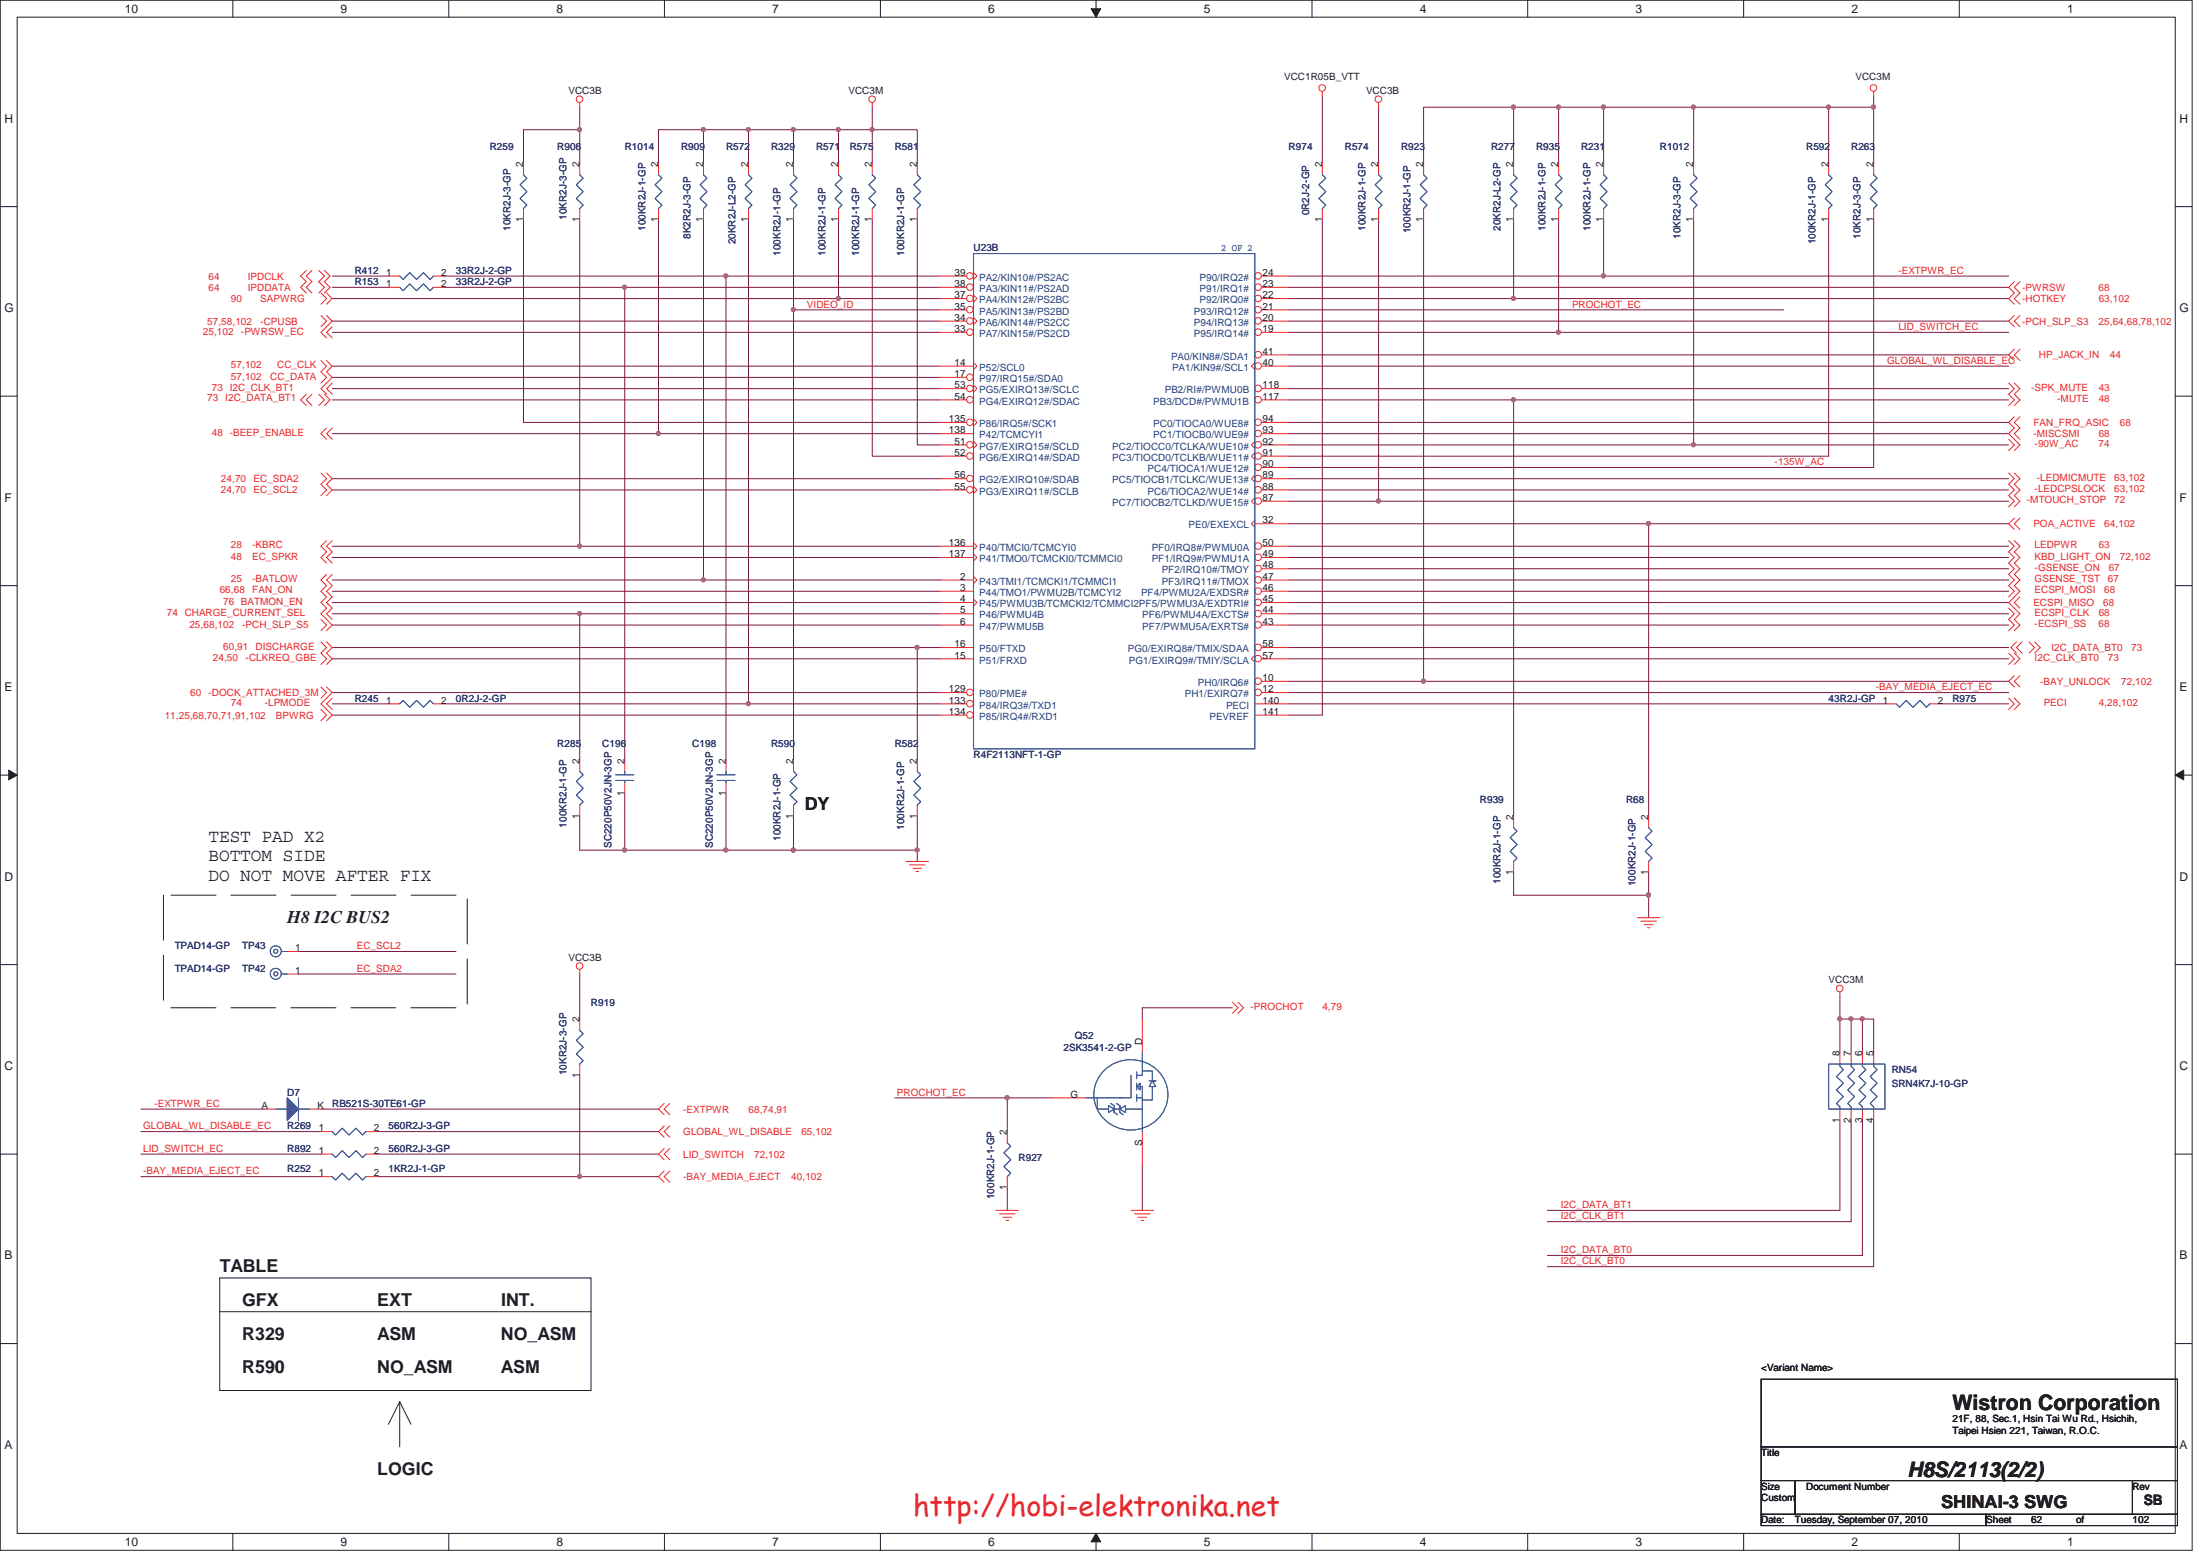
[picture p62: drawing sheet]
<svg xmlns="http://www.w3.org/2000/svg" width="297mm" height="210mm" viewBox="0 0 297 210" stroke-linecap="round" stroke-linejoin="round" font-family="sans-serif">
<defs><g id="words">
<text font-size="3.9" fill="#ed2024" x="123.7" y="205.2">http://hobi-elektronika.net</text>
<g font-size="2.9" fill="#231f20">
<text x="264.5" y="190.9">Wistron Corporation</text>
<text x="258.4" y="200">H8S/2113(2/2)</text>
</g>
<g font-size="2.4" fill="#231f20">
<text x="109" y="109.7">DY</text>
<text x="28.2" y="114">TEST PAD X2</text>
<text x="28.2" y="116.6">BOTTOM SIDE</text>
<text x="28.2" y="119.3">DO NOT MOVE AFTER FIX</text>
<text x="38.9" y="124.9">H8 I2C BUS2</text>
<text x="29.8" y="172.2">TABLE</text>
<text x="32.8" y="176.8">GFX</text>
<text x="51.1" y="176.8">EXT</text>
<text x="67.9" y="176.8">INT.</text>
<text x="32.8" y="181.4">R329</text>
<text x="32.8" y="185.9">R590</text>
<text x="51.1" y="181.4">ASM</text>
<text x="51.1" y="185.9">NO_ASM</text>
<text x="67.9" y="181.4">NO_ASM</text>
<text x="67.9" y="185.9">ASM</text>
<text x="51.1" y="199.6">LOGIC</text>
<text x="262.9" y="204.2">SHINAI-3 SWG</text>
</g>
<text font-size="1.9" fill="#231f20" x="290.4" y="203.8">SB</text>
<g font-size="1.6" fill="#231f20">
<text x="16.9" y="1.7">10</text>
<text x="46.1" y="1.7">9</text>
<text x="75.4" y="1.7">8</text>
<text x="104.6" y="1.7">7</text>
<text x="133.9" y="1.7">6</text>
<text x="163.1" y="1.7">5</text>
<text x="192.3" y="1.7">4</text>
<text x="221.5" y="1.7">3</text>
<text x="250.8" y="1.7">2</text>
<text x="280" y="1.7">1</text>
<text x=".6" y="16.6">H</text>
<text x="295.2" y="16.6">H</text>
<text x=".6" y="42.2">G</text>
<text x="295.2" y="42.2">G</text>
<text x=".6" y="67.9">F</text>
<text x="295.2" y="67.9">F</text>
<text x=".6" y="93.6">E</text>
<text x="295.2" y="93.6">E</text>
<text x=".6" y="119.2">D</text>
<text x="295.2" y="119.2">D</text>
<text x=".6" y="144.9">C</text>
<text x="295.2" y="144.9">C</text>
<text x=".6" y="170.5">B</text>
<text x="295.2" y="170.5">B</text>
<text x=".6" y="196.2">A</text>
<text x="295.2" y="196.2">A</text>
<text x="16.9" y="209.3">10</text>
<text x="46.1" y="209.3">9</text>
<text x="75.4" y="209.3">8</text>
<text x="104.6" y="209.3">7</text>
<text x="133.9" y="209.3">6</text>
<text x="163.1" y="209.3">5</text>
<text x="192.3" y="209.3">4</text>
<text x="221.5" y="209.3">3</text>
<text x="250.8" y="209.3">2</text>
<text x="280" y="209.3">1</text>
</g>
<g font-size="1.4" fill="#231f20">
<text x="173.9" y="10.9">VCC1R05B_VTT</text>
<text x="251.3" y="10.9">VCC3M</text>
<text x="77" y="12.7">VCC3B</text>
<text x="114.9" y="12.7">VCC3M</text>
<text x="185" y="12.7">VCC3B</text>
<text x="70.9" y="22.6" transform="rotate(-90 70.9 22.6)">2</text>
<text x="78.5" y="22.6" transform="rotate(-90 78.5 22.6)">2</text>
<text x="89.2" y="22.6" transform="rotate(-90 89.2 22.6)">2</text>
<text x="95.2" y="22.6" transform="rotate(-90 95.2 22.6)">2</text>
<text x="101.3" y="22.6" transform="rotate(-90 101.3 22.6)">2</text>
<text x="107.4" y="22.6" transform="rotate(-90 107.4 22.6)">2</text>
<text x="113.5" y="22.6" transform="rotate(-90 113.5 22.6)">2</text>
<text x="118.1" y="22.6" transform="rotate(-90 118.1 22.6)">2</text>
<text x="124.2" y="22.6" transform="rotate(-90 124.2 22.6)">2</text>
<text x="179.1" y="22.6" transform="rotate(-90 179.1 22.6)">2</text>
<text x="186.7" y="22.6" transform="rotate(-90 186.7 22.6)">2</text>
<text x="192.8" y="22.6" transform="rotate(-90 192.8 22.6)">2</text>
<text x="205" y="22.6" transform="rotate(-90 205 22.6)">2</text>
<text x="211.1" y="22.6" transform="rotate(-90 211.1 22.6)">2</text>
<text x="217.2" y="22.6" transform="rotate(-90 217.2 22.6)">2</text>
<text x="229.4" y="22.6" transform="rotate(-90 229.4 22.6)">2</text>
<text x="247.6" y="22.6" transform="rotate(-90 247.6 22.6)">2</text>
<text x="253.7" y="22.6" transform="rotate(-90 253.7 22.6)">2</text>
<text x="70.9" y="30.1" transform="rotate(-90 70.9 30.1)">1</text>
<text x="78.5" y="30.1" transform="rotate(-90 78.5 30.1)">1</text>
<text x="89.2" y="30.1" transform="rotate(-90 89.2 30.1)">1</text>
<text x="95.2" y="30.1" transform="rotate(-90 95.2 30.1)">1</text>
<text x="101.3" y="30.1" transform="rotate(-90 101.3 30.1)">1</text>
<text x="107.4" y="30.1" transform="rotate(-90 107.4 30.1)">1</text>
<text x="113.5" y="30.1" transform="rotate(-90 113.5 30.1)">1</text>
<text x="118.1" y="30.1" transform="rotate(-90 118.1 30.1)">1</text>
<text x="124.2" y="30.1" transform="rotate(-90 124.2 30.1)">1</text>
<text x="179.1" y="30.1" transform="rotate(-90 179.1 30.1)">1</text>
<text x="186.7" y="30.1" transform="rotate(-90 186.7 30.1)">1</text>
<text x="192.8" y="30.1" transform="rotate(-90 192.8 30.1)">1</text>
<text x="205" y="30.1" transform="rotate(-90 205 30.1)">1</text>
<text x="211.1" y="30.1" transform="rotate(-90 211.1 30.1)">1</text>
<text x="217.2" y="30.1" transform="rotate(-90 217.2 30.1)">1</text>
<text x="229.4" y="30.1" transform="rotate(-90 229.4 30.1)">1</text>
<text x="247.6" y="30.1" transform="rotate(-90 247.6 30.1)">1</text>
<text x="253.7" y="30.1" transform="rotate(-90 253.7 30.1)">1</text>
<text x="52.3" y="37.3">1</text>
<text x="52.3" y="38.9">1</text>
<text x="59.8" y="37.3">2</text>
<text x="59.8" y="38.9">2</text>
<text x="129.3" y="37.3">39</text>
<text x="129.3" y="38.9">38</text>
<text x="129.3" y="40.4">37</text>
<text x="129.3" y="41.9">35</text>
<text x="171" y="37.3">24</text>
<text x="171" y="38.9">23</text>
<text x="171" y="40.4">22</text>
<text x="171" y="41.9">21</text>
<text x="129.3" y="43.4">34</text>
<text x="129.3" y="45">33</text>
<text x="171" y="43.4">20</text>
<text x="171" y="45">19</text>
<text x="129.3" y="49.5">14</text>
<text x="129.3" y="51.1">17</text>
<text x="129.3" y="52.6">53</text>
<text x="171" y="52.6">118</text>
<text x="171" y="49.5">40</text>
<text x="171" y="48">41</text>
<text x="128.5" y="57.1">135</text>
<text x="128.5" y="58.7">138</text>
<text x="129.3" y="54.1">54</text>
<text x="171" y="54.1">117</text>
<text x="171" y="57.1">94</text>
<text x="171" y="58.7">93</text>
<text x="129.3" y="60.2">51</text>
<text x="129.3" y="61.7">52</text>
<text x="129.3" y="64.8">56</text>
<text x="171" y="63.2">90</text>
<text x="171" y="60.2">92</text>
<text x="171" y="61.7">91</text>
<text x="171" y="64.8">89</text>
<text x="129.3" y="66.3">55</text>
<text x="171" y="66.3">88</text>
<text x="171" y="67.8">87</text>
<text x="171" y="70.9">32</text>
<text x="128.5" y="73.9">136</text>
<text x="128.5" y="75.4">137</text>
<text x="171" y="77">48</text>
<text x="171" y="73.9">50</text>
<text x="171" y="75.4">49</text>
<text x="130" y="78.5">2</text>
<text x="130" y="80">3</text>
<text x="130" y="81.5">4</text>
<text x="130" y="83.1">5</text>
<text x="171" y="78.5">47</text>
<text x="171" y="81.5">45</text>
<text x="171" y="83.1">44</text>
<text x="171" y="80">46</text>
<text x="129.3" y="87.6">16</text>
<text x="129.3" y="89.2">15</text>
<text x="130" y="84.6">6</text>
<text x="171" y="89.2">57</text>
<text x="171" y="84.6">43</text>
<text x="171" y="87.6">58</text>
<text x="52.3" y="95.2">1</text>
<text x="59.8" y="95.2">2</text>
<text x="128.5" y="93.7">129</text>
<text x="128.5" y="95.2">133</text>
<text x="171" y="93.7">12</text>
<text x="171" y="95.2">140</text>
<text x="171" y="92.2">10</text>
<text x="255" y="95.2">1</text>
<text x="262.5" y="95.2">2</text>
<text x="128.5" y="96.8">134</text>
<text x="171" y="96.8">141</text>
<text x="78.5" y="103.4" transform="rotate(-90 78.5 103.4)">2</text>
<text x="84.6" y="107.8" transform="rotate(-90 84.6 107.8)">1</text>
<text x="84.6" y="103.4" transform="rotate(-90 84.6 103.4)">2</text>
<text x="98.3" y="107.8" transform="rotate(-90 98.3 107.8)">1</text>
<text x="98.3" y="103.4" transform="rotate(-90 98.3 103.4)">2</text>
<text x="107.4" y="103.4" transform="rotate(-90 107.4 103.4)">2</text>
<text x="124.2" y="103.4" transform="rotate(-90 124.2 103.4)">2</text>
<text x="78.5" y="110.8" transform="rotate(-90 78.5 110.8)">1</text>
<text x="107.4" y="110.8" transform="rotate(-90 107.4 110.8)">1</text>
<text x="124.2" y="110.8" transform="rotate(-90 124.2 110.8)">1</text>
<text x="205" y="111" transform="rotate(-90 205 111)">2</text>
<text x="223.3" y="111" transform="rotate(-90 223.3 111)">2</text>
<text x="205" y="118.4" transform="rotate(-90 205 118.4)">1</text>
<text x="223.3" y="118.4" transform="rotate(-90 223.3 118.4)">1</text>
<text x="40" y="131.8">1</text>
<text x="40" y="128.8">1</text>
<text x="77" y="130">VCC3B</text>
<text x="247.7" y="133.1">VCC3M</text>
<text x="78.5" y="138.4" transform="rotate(-90 78.5 138.4)">2</text>
<text x="154.7" y="141.5" transform="rotate(-90 154.7 141.5)">D</text>
<text x="249.2" y="143" transform="rotate(-90 249.2 143)">8</text>
<text x="250.7" y="143" transform="rotate(-90 250.7 143)">7</text>
<text x="252.2" y="143" transform="rotate(-90 252.2 143)">6</text>
<text x="253.7" y="143" transform="rotate(-90 253.7 143)">5</text>
<text x="78.5" y="145.9" transform="rotate(-90 78.5 145.9)">1</text>
<text x="145" y="148.6">G</text>
<text x="35.4" y="150.1">A</text>
<text x="43" y="150.1">K</text>
<text x="43.2" y="153.2">1</text>
<text x="50.6" y="153.2">2</text>
<text x="136.4" y="153.7" transform="rotate(-90 136.4 153.7)">2</text>
<text x="154.7" y="155.1" transform="rotate(-90 154.7 155.1)">S</text>
<text x="249.2" y="152" transform="rotate(-90 249.2 152)">1</text>
<text x="250.7" y="152" transform="rotate(-90 250.7 152)">2</text>
<text x="252.2" y="152" transform="rotate(-90 252.2 152)">3</text>
<text x="253.7" y="152" transform="rotate(-90 253.7 152)">4</text>
<text x="43.2" y="159.3">1</text>
<text x="43.2" y="156.2">1</text>
<text x="50.6" y="159.3">2</text>
<text x="50.6" y="156.2">2</text>
<text x="136.4" y="161.1" transform="rotate(-90 136.4 161.1)">1</text>
<text x="238.5" y="185.7">&lt;Variant Name&gt;</text>
<text x="238.5" y="197.1">Title</text>
<text x="264.5" y="192.5">21F, 88, Sec.1, Hsin Tai Wu Rd., Hsichih,</text>
<text x="264.5" y="194.1">Taipei Hsien 221, Taiwan, R.O.C.</text>
<text x="238.5" y="201.7">Size</text>
<text x="238.5" y="203.2">Custom</text>
<text x="244.6" y="201.7">Document Number</text>
<text x="288.8" y="201.7">Rev</text>
<text x="238.5" y="206.2">Date:</text>
<text x="243.1" y="206.2">Tuesday, September 07, 2010</text>
<text x="269" y="206.2">Sheet</text>
<text x="275.1" y="206.2">62</text>
<text x="281.2" y="206.2">of</text>
<text x="288.8" y="206.2">102</text>
</g>
<g font-size="1.4" fill="#2d2d72">
<text x="66.3" y="20.3">R259</text>
<text x="75.5" y="20.3">R906</text>
<text x="84.6" y="20.3">R1014</text>
<text x="92.2" y="20.3">R909</text>
<text x="98.3" y="20.3">R572</text>
<text x="104.4" y="20.3">R329</text>
<text x="110.5" y="20.3">R571</text>
<text x="115.1" y="20.3">R575</text>
<text x="121.2" y="20.3">R581</text>
<text x="174.5" y="20.3">R974</text>
<text x="182.2" y="20.3">R574</text>
<text x="189.8" y="20.3">R923</text>
<text x="202" y="20.3">R277</text>
<text x="208.1" y="20.3">R935</text>
<text x="214.2" y="20.3">R231</text>
<text x="224.8" y="20.3">R1012</text>
<text x="244.6" y="20.3">R592</text>
<text x="250.7" y="20.3">R263</text>
<text x="76.7" y="29.8" transform="rotate(-90 76.7 29.8)">10KR2J-3-GP</text>
<text x="177.3" y="29.2" transform="rotate(-90 177.3 29.2)">0R2J-2-GP</text>
<text x="69.1" y="31.3" transform="rotate(-90 69.1 31.3)">10KR2J-3-GP</text>
<text x="87.4" y="31.3" transform="rotate(-90 87.4 31.3)">100KR2J-1-GP</text>
<text x="93.5" y="32.3" transform="rotate(-90 93.5 32.3)">8K2R2J-3-GP</text>
<text x="99.6" y="33.1" transform="rotate(-90 99.6 33.1)">20KR2J-L2-GP</text>
<text x="105.7" y="34.6" transform="rotate(-90 105.7 34.6)">100KR2J-1-GP</text>
<text x="111.8" y="34.6" transform="rotate(-90 111.8 34.6)">100KR2J-1-GP</text>
<text x="116.4" y="34.6" transform="rotate(-90 116.4 34.6)">100KR2J-1-GP</text>
<text x="122.5" y="34.6" transform="rotate(-90 122.5 34.6)">100KR2J-1-GP</text>
<text x="131.9" y="34">U23B</text>
<text x="185" y="31.3" transform="rotate(-90 185 31.3)">100KR2J-1-GP</text>
<text x="191" y="31.6" transform="rotate(-90 191 31.6)">100KR2J-1-GP</text>
<text x="203.2" y="31.3" transform="rotate(-90 203.2 31.3)">20KR2J-L2-GP</text>
<text x="209.3" y="31.3" transform="rotate(-90 209.3 31.3)">100KR2J-1-GP</text>
<text x="215.4" y="31.3" transform="rotate(-90 215.4 31.3)">100KR2J-1-GP</text>
<text x="227.6" y="32.3" transform="rotate(-90 227.6 32.3)">10KR2J-3-GP</text>
<text x="245.9" y="33.1" transform="rotate(-90 245.9 33.1)">100KR2J-1-GP</text>
<text x="252" y="32.3" transform="rotate(-90 252 32.3)">10KR2J-3-GP</text>
<text x="48" y="37.1">R412</text>
<text x="48" y="38.6">R153</text>
<text x="61.8" y="37.1">33R2J-2-GP</text>
<text x="61.8" y="38.6">33R2J-2-GP</text>
<text x="48" y="95">R245</text>
<text x="61.8" y="95">0R2J-2-GP</text>
<text x="247.7" y="95">43R2J-GP</text>
<text x="264.5" y="95">R975</text>
<text x="75.5" y="101.1">R285</text>
<text x="81.6" y="101.1">C196</text>
<text x="93.8" y="101.1">C198</text>
<text x="104.4" y="101.1">R590</text>
<text x="121.2" y="101.1">R582</text>
<text x="131.9" y="102.6">R4F2113NFT-1-GP</text>
<text x="76.7" y="112.1" transform="rotate(-90 76.7 112.1)">100KR2J-1-GP</text>
<text x="105.7" y="113.9" transform="rotate(-90 105.7 113.9)">100KR2J-1-GP</text>
<text x="122.5" y="112.3" transform="rotate(-90 122.5 112.3)">100KR2J-1-GP</text>
<text x="200.4" y="108.7">R939</text>
<text x="220.3" y="108.7">R68</text>
<text x="82.8" y="114.8" transform="rotate(-90 82.8 114.8)">SC220P50V2JN-3GP</text>
<text x="96.6" y="114.8" transform="rotate(-90 96.6 114.8)">SC220P50V2JN-3GP</text>
<text x="203.2" y="119.7" transform="rotate(-90 203.2 119.7)">100KR2J-1-GP</text>
<text x="221.5" y="120" transform="rotate(-90 221.5 120)">100KR2J-1-GP</text>
<text x="23.7" y="131.6">TPAD14-GP</text>
<text x="23.7" y="128.5">TPAD14-GP</text>
<text x="32.8" y="131.6">TP42</text>
<text x="32.8" y="128.5">TP43</text>
<text x="80" y="136.1">R919</text>
<text x="144.1" y="142.2">2SK3541-2-GP</text>
<text x="145.6" y="140.7">Q52</text>
<text x="38.9" y="148.3">D7</text>
<text x="45" y="149.9">RB521S-30TE61-GP</text>
<text x="76.7" y="145.6" transform="rotate(-90 76.7 145.6)">10KR2J-3-GP</text>
<text x="256.2" y="145.3">RN54</text>
<text x="256.2" y="147.1">SRN4K7J-10-GP</text>
<text x="38.9" y="156">R892</text>
<text x="38.9" y="152.9">R269</text>
<text x="52.6" y="156">560R2J-3-GP</text>
<text x="52.6" y="152.9">560R2J-3-GP</text>
<text x="38.9" y="158.7">R252</text>
<text x="52.6" y="158.7">1KR2J-1-GP</text>
<text x="138" y="157.2">R927</text>
<text x="134.7" y="162.3" transform="rotate(-90 134.7 162.3)">100KR2J-1-GP</text>
</g>
<text font-size="1.4" fill="#3a53a4" x="165.4" y="33.9">2 OF 2</text>
<g font-size="1.4" fill="#ec2426">
<text x="28.2" y="39.4">64</text>
<text x="28.2" y="37.8">64</text>
<text x="31.3" y="40.9">90</text>
<text x="33.6" y="39.4">IPDDATA</text>
<text x="33.6" y="37.8">IPDCLK</text>
<text x="35.3" y="40.9">SAPWRG</text>
<text x="109.3" y="41.7">VIDEO_ID</text>
<text x="212.9" y="41.7">PROCHOT_EC</text>
<text x="257.1" y="37.1">-EXTPWR_EC</text>
<text x="273.9" y="40.9">-HOTKEY</text>
<text x="273.9" y="39.4">-PWRSW</text>
<text x="284.3" y="39.4">68</text>
<text x="284.3" y="40.9">63,102</text>
<text x="27.5" y="45.3">25,102</text>
<text x="28.1" y="43.9">57,58,102</text>
<text x="32.6" y="45.3">-PWRSW_EC</text>
<text x="35.3" y="43.9">-CPUSB</text>
<text x="257.1" y="44.7">LID_SWITCH_EC</text>
<text x="273.9" y="43.9">-PCH_SLP_S3</text>
<text x="284.3" y="43.9">25,64,68,78,102</text>
<text x="28.7" y="52.9">73 I2C_CLK_BT1</text>
<text x="31.3" y="49.9">57,102</text>
<text x="31.3" y="51.4">57,102</text>
<text x="36.6" y="51.4">CC_DATA</text>
<text x="37.5" y="49.9">CC_CLK</text>
<text x="255.6" y="49.3">GLOBAL_WL_DISABLE_EC</text>
<text x="275.1" y="52.9">-SPK_MUTE</text>
<text x="276.2" y="48.5">HP_JACK_IN</text>
<text x="284.3" y="52.9">43</text>
<text x="285.8" y="48.5">44</text>
<text x="28.1" y="54.3">73 I2C_DATA_BT1</text>
<text x="28.7" y="59">48 -BEEP_ENABLE</text>
<text x="275.4" y="57.7">FAN_FRQ_ASIC</text>
<text x="275.4" y="59.2">-MISCSMI</text>
<text x="278.6" y="54.4">-MUTE</text>
<text x="284.3" y="59.2">68</text>
<text x="284.3" y="54.4">48</text>
<text x="287.1" y="57.7">68</text>
<text x="29.9" y="65.3">24,70</text>
<text x="34.3" y="65.3">EC_SDA2</text>
<text x="240.4" y="63">-135W_AC</text>
<text x="275.6" y="60.5">-90W_AC</text>
<text x="275.9" y="65.1">-LEDMICMUTE</text>
<text x="284.3" y="60.5">74</text>
<text x="286.4" y="65.1">63,102</text>
<text x="29.9" y="66.8">24,70</text>
<text x="34.3" y="66.8">EC_SCL2</text>
<text x="274.5" y="68.2">-MTOUCH_STOP</text>
<text x="275.4" y="71.4">POA_ACTIVE</text>
<text x="275.6" y="66.6">-LEDCPSLOCK</text>
<text x="285" y="71.4">64,102</text>
<text x="286.4" y="66.6">63,102</text>
<text x="286.4" y="68.2">72</text>
<text x="31.3" y="74.2">28</text>
<text x="31.3" y="75.8">48</text>
<text x="34.2" y="74.2">-KBRC</text>
<text x="34.2" y="75.8">EC_SPKR</text>
<text x="275.6" y="77.3">-GSENSE_ON</text>
<text x="275.6" y="75.8">KBD_LIGHT_ON</text>
<text x="275.6" y="74.2">LEDPWR</text>
<text x="284.3" y="74.2">63</text>
<text x="285.6" y="77.3">67</text>
<text x="287.1" y="75.8">72,102</text>
<text x="22.6" y="83.4">74 CHARGE_CURRENT_SEL</text>
<text x="29.8" y="80.3">66,68</text>
<text x="30.2" y="81.9">76 BATMON_EN</text>
<text x="31.3" y="78.8">25</text>
<text x="34.2" y="78.8">-BATLOW</text>
<text x="34.2" y="80.3">FAN_ON</text>
<text x="275.4" y="82">ECSPI_MISO</text>
<text x="275.6" y="83.4">ECSPI_CLK</text>
<text x="275.6" y="80.3">ECSPI_MOSI</text>
<text x="275.6" y="78.8">GSENSE_TST</text>
<text x="284.3" y="83.4">68</text>
<text x="284.9" y="82">68</text>
<text x="285" y="80.3">68</text>
<text x="285.5" y="78.8">67</text>
<text x="25.7" y="85.1">25,68,102</text>
<text x="28.8" y="89.5">24,50</text>
<text x="30.2" y="88">60,91</text>
<text x="32.8" y="85.1">-PCH_SLP_S5</text>
<text x="33.3" y="89.5">-CLKREQ_GBE</text>
<text x="34.6" y="88">DISCHARGE</text>
<text x="275.6" y="89.5">I2C_CLK_BT0</text>
<text x="275.6" y="84.9">-ECSPI_SS</text>
<text x="277.9" y="88.1">I2C_DATA_BT0</text>
<text x="284.3" y="84.9">68</text>
<text x="285.5" y="89.5">73</text>
<text x="288.7" y="88.1">73</text>
<text x="25.8" y="94.2">60 -DOCK_ATTACHED_3M</text>
<text x="31.3" y="95.6">74</text>
<text x="35.9" y="95.6">-LPMODE</text>
<text x="254.1" y="93.5">-BAY_MEDIA_EJECT_EC</text>
<text x="276.3" y="92.7">-BAY_UNLOCK</text>
<text x="276.8" y="95.6">PECI</text>
<text x="284.3" y="95.6">4,28,102</text>
<text x="287.3" y="92.7">72,102</text>
<text x="22.3" y="97.3">11,25,68,70,71,91,102</text>
<text x="37.4" y="97.3">BPWRG</text>
<text x="48.3" y="131.6">EC_SDA2</text>
<text x="48.3" y="128.5">EC_SCL2</text>
<text x="169.4" y="136.7">-PROCHOT</text>
<text x="179.1" y="136.7">4,79</text>
<text x="20.9" y="149.9">-EXTPWR_EC</text>
<text x="121.5" y="148.3">PROCHOT_EC</text>
<text x="19.4" y="156">LID_SWITCH_EC</text>
<text x="19.4" y="152.9">GLOBAL_WL_DISABLE_EC</text>
<text x="92.5" y="150.6">-EXTPWR</text>
<text x="92.5" y="153.7">GLOBAL_WL_DISABLE</text>
<text x="101.4" y="150.6">68,74,91</text>
<text x="108.5" y="153.7">65,102</text>
<text x="19.4" y="159">-BAY_MEDIA_EJECT_EC</text>
<text x="92.5" y="156.7">LID_SWITCH</text>
<text x="92.5" y="159.8">-BAY_MEDIA_EJECT</text>
<text x="102.2" y="156.7">72,102</text>
<text x="107.2" y="159.8">40,102</text>
<text x="211.4" y="163.6">I2C_DATA_BT1</text>
<text x="211.4" y="165.1">I2C_CLK_BT1</text>
<text x="211.4" y="171.2">I2C_CLK_BT0</text>
<text x="211.4" y="169.7">I2C_DATA_BT0</text>
</g>
<g font-size="1.4" fill="#1d437e">
<text x="132.6" y="38">PA2/KIN10#/PS2AC</text>
<text x="132.6" y="39.5">PA3/KIN11#/PS2AD</text>
<text x="132.6" y="41.1">PA4/KIN12#/PS2BC</text>
<text x="162.5" y="38">P90/IRQ2#</text>
<text x="162.5" y="39.5">P91/IRQ1#</text>
<text x="162.5" y="41.1">P92/IRQ0#</text>
<text x="132.6" y="42.6">PA5/KIN13#/PS2BD</text>
<text x="132.6" y="44.1">PA6/KIN14#/PS2CC</text>
<text x="132.6" y="45.6">PA7/KIN15#/PS2CD</text>
<text x="161.7" y="42.6">P93/IRQ12#</text>
<text x="161.7" y="44.1">P94/IRQ13#</text>
<text x="161.7" y="45.6">P95/IRQ14#</text>
<text x="132.6" y="50.2">P52/SCL0</text>
<text x="132.6" y="51.7">P97/IRQ15#/SDA0</text>
<text x="132.6" y="53.3">PG5/EXIRQ13#/SCLC</text>
<text x="157.8" y="53.3">PB2/RI#/PWMU0B</text>
<text x="158.6" y="48.7">PA0/KIN8#/SDA1</text>
<text x="158.7" y="50.2">PA1/KIN9#/SCL1</text>
<text x="132.6" y="54.8">PG4/EXIRQ12#/SDAC</text>
<text x="132.6" y="57.8">P86/IRQ5#/SCK1</text>
<text x="132.6" y="59.3">P42/TCMCYI1</text>
<text x="156.2" y="54.8">PB3/DCD#/PWMU1B</text>
<text x="156.2" y="57.8">PC0/TIOCA0/WUE8#</text>
<text x="156.2" y="59.3">PC1/TIOCB0/WUE9#</text>
<text x="132.6" y="60.9">PG7/EXIRQ15#/SCLD</text>
<text x="132.6" y="62.4">PG6/EXIRQ14#/SDAD</text>
<text x="132.6" y="65.4">PG2/EXIRQ10#/SDAB</text>
<text x="150.7" y="60.9">PC2/TIOCC0/TCLKA/WUE10#</text>
<text x="150.7" y="62.4">PC3/TIOCD0/TCLKB/WUE11#</text>
<text x="150.7" y="65.4">PC5/TIOCB1/TCLKC/WUE13#</text>
<text x="155.4" y="63.9">PC4/TIOCA1/WUE12#</text>
<text x="132.6" y="67">PG3/EXIRQ11#/SCLB</text>
<text x="150.7" y="68.5">PC7/TIOCB2/TCLKD/WUE15#</text>
<text x="155.4" y="67">PC6/TIOCA2/WUE14#</text>
<text x="161" y="71.5">PE0/EXEXCL</text>
<text x="132.6" y="74.6">P40/TMCI0/TCMCYI0</text>
<text x="132.6" y="76.1">P41/TMO0/TCMCKI0/TCMMCI0</text>
<text x="156" y="74.6">PF0/IRQ8#/PWMU0A</text>
<text x="156" y="76.1">PF1/IRQ9#/PWMU1A</text>
<text x="157.3" y="77.6">PF2/IRQ10#/TMOY</text>
<text x="132.6" y="79.2">P43/TMI1/TCMCKI1/TCMMCI1</text>
<text x="132.6" y="80.7">P44/TMO1/PWMU2B/TCMCYI2</text>
<text x="132.6" y="82.2">P45/PWMU3B/TCMCKI2/TCMMCI2PF5/PWMU3A/EXDTRI#</text>
<text x="132.6" y="83.7">P46/PWMU4B</text>
<text x="154.6" y="80.7">PF4/PWMU2A/EXDSR#</text>
<text x="154.7" y="83.7">PF6/PWMU4A/EXCTS#</text>
<text x="157.3" y="79.2">PF3/IRQ11#/TMOX</text>
<text x="132.6" y="85.3">P47/PWMU5B</text>
<text x="132.6" y="88.3">P50/FTXD</text>
<text x="132.6" y="89.8">P51/FRXD</text>
<text x="152.8" y="88.3">PG0/EXIRQ8#/TMIX/SDAA</text>
<text x="152.9" y="89.8">PG1/EXIRQ9#/TMIY/SCLA</text>
<text x="154.7" y="85.3">PF7/PWMU5A/EXRTS#</text>
<text x="132.6" y="94.4">P80/PME#</text>
<text x="132.6" y="95.9">P84/IRQ3#/TXD1</text>
<text x="160.5" y="94.4">PH1/EXIRQ7#</text>
<text x="162.3" y="92.9">PH0/IRQ6#</text>
<text x="166.1" y="95.9">PECI</text>
<text x="132.6" y="97.4">P85/IRQ4#/RXD1</text>
<text x="163.8" y="97.4">PEVREF</text>
</g>
</g></defs>
<path d="M0 0h296.9v209.9h-296.9zM2.3 2.3h292.3v205.3h-292.3z" fill="none" stroke="#231f20" stroke-width=".14"/>
<g fill="#fff">
<path d="M16.9 .3h1.8v1.8h-1.8z"/>
<path d="M16.9 207.9h1.8v1.8h-1.8z"/>
</g>
<path d="M31.5 0v2.3M31.5 207.6v2.3" fill="none" stroke="#231f20" stroke-width=".14"/>
<g fill="#fff">
<path d="M46.1 .3h.9v1.8h-.9z"/>
<path d="M46.1 207.9h.9v1.8h-.9z"/>
</g>
<path d="M60.8 0v2.3M60.8 207.6v2.3" fill="none" stroke="#231f20" stroke-width=".14"/>
<g fill="#fff">
<path d="M75.4 .3h.9v1.8h-.9z"/>
<path d="M75.4 207.9h.9v1.8h-.9z"/>
</g>
<path d="M90 0v2.3M90 207.6v2.3" fill="none" stroke="#231f20" stroke-width=".14"/>
<g fill="#fff">
<path d="M104.6 .3h.9v1.8h-.9z"/>
<path d="M104.6 207.9h.9v1.8h-.9z"/>
</g>
<path d="M119.2 0v2.3M119.2 207.6v2.3" fill="none" stroke="#231f20" stroke-width=".14"/>
<g fill="#fff">
<path d="M133.9 .3h.8v1.8h-.8z"/>
<path d="M133.9 207.9h.8v1.8h-.8z"/>
</g>
<path d="M148.5 0v2.3M148.5 207.6v2.3" fill="none" stroke="#231f20" stroke-width=".14"/>
<path d="M147.8 1.2h1.3l-.6 1.1z" fill="#231f20"/>
<path d="M147.8 1.2h1.3l-.6 1.1z" fill="none" stroke="#231f20" stroke-width=".14"/>
<path d="M148.5 207.6l.6 1.1h-1.3z" fill="#231f20"/>
<path d="M148.5 207.6l.6 1.1h-1.3z" fill="none" stroke="#231f20" stroke-width=".14"/>
<g fill="#fff">
<path d="M163.1 .3h.9v1.8h-.9z"/>
<path d="M163.1 207.9h.9v1.8h-.9z"/>
</g>
<path d="M177.7 0v2.3M177.7 207.6v2.3" fill="none" stroke="#231f20" stroke-width=".14"/>
<g fill="#fff">
<path d="M192.3 .3h.9v1.8h-.9z"/>
<path d="M192.3 207.9h.9v1.8h-.9z"/>
</g>
<path d="M206.9 0v2.3M206.9 207.6v2.3" fill="none" stroke="#231f20" stroke-width=".14"/>
<g fill="#fff">
<path d="M221.5 .3h.9v1.8h-.9z"/>
<path d="M221.5 207.9h.9v1.8h-.9z"/>
</g>
<path d="M236.2 0v2.3M236.2 207.6v2.3" fill="none" stroke="#231f20" stroke-width=".14"/>
<g fill="#fff">
<path d="M250.8 .3h.9v1.8h-.9z"/>
<path d="M250.8 207.9h.9v1.8h-.9z"/>
</g>
<path d="M265.4 0v2.3M265.4 207.6v2.3" fill="none" stroke="#231f20" stroke-width=".14"/>
<g fill="#fff">
<path d="M280 .3h.9v1.8h-.9z"/>
<path d="M280 207.9h.9v1.8h-.9z"/>
<path d="M.6 15.2h1.2v1.8h-1.2z"/>
<path d="M295.2 15.2h1.2v1.8h-1.2z"/>
<path d="M.6 40.8h1.3v1.8h-1.3z"/>
<path d="M295.2 40.8h1.3v1.8h-1.3z"/>
</g>
<path d="M0 28h2.3M294.6 28h2.3" fill="none" stroke="#231f20" stroke-width=".14"/>
<g fill="#fff">
<path d="M.6 66.5h1v1.8h-1z"/>
<path d="M295.2 66.5h1v1.8h-1z"/>
</g>
<path d="M0 53.6h2.3M294.6 53.6h2.3" fill="none" stroke="#231f20" stroke-width=".14"/>
<g fill="#fff">
<path d="M.6 92.1h1.1v1.8h-1.1z"/>
<path d="M295.2 92.1h1.1v1.8h-1.1z"/>
</g>
<path d="M0 79.3h2.3M294.6 79.3h2.3" fill="none" stroke="#231f20" stroke-width=".14"/>
<g fill="#fff">
<path d="M.6 117.8h1.2v1.8h-1.2z"/>
<path d="M295.2 117.8h1.2v1.8h-1.2z"/>
</g>
<path d="M0 104.9h2.3M294.6 104.9h2.3" fill="none" stroke="#231f20" stroke-width=".14"/>
<path d="M1.2 104.3l1.1 .6-1.1 .7z" fill="#231f20"/>
<path d="M1.2 104.3l1.1 .6-1.1 .7z" fill="none" stroke="#231f20" stroke-width=".14"/>
<path d="M294.6 104.9l1.2-.6v1.3z" fill="#231f20"/>
<path d="M294.6 104.9l1.2-.6v1.3z" fill="none" stroke="#231f20" stroke-width=".14"/>
<g fill="#fff">
<path d="M.6 143.4h1.2v1.8h-1.2z"/>
<path d="M295.2 143.4h1.2v1.8h-1.2z"/>
</g>
<path d="M0 130.6h2.3M294.6 130.6h2.3" fill="none" stroke="#231f20" stroke-width=".14"/>
<g fill="#fff">
<path d="M.6 169.1h1.1v1.8h-1.1z"/>
<path d="M295.2 169.1h1.1v1.8h-1.1z"/>
</g>
<path d="M0 156.2h2.3M294.6 156.2h2.3" fill="none" stroke="#231f20" stroke-width=".14"/>
<g fill="#fff">
<path d="M.6 194.7h1.1v1.9h-1.1z"/>
<path d="M295.2 194.7h1.1v1.9h-1.1z"/>
</g>
<path d="M0 181.9h2.3M294.6 181.9h2.3" fill="none" stroke="#231f20" stroke-width=".14"/>
<path d="M174.5 57.2h97.6M78.5 83.1h48.8M78.5 110.5v4.6" fill="none" stroke="#7f1542" stroke-width=".14"/>
<circle cx="78.5" cy="83.1" r=".29" fill="#b8529f"/>
<circle cx="78.5" cy="83.1" r=".29" fill="none" stroke="#b8529f" stroke-width=".14"/>
<path d="M118.1 14.5v3.1h6.1v4.5M192.8 14.5v7.6M253.8 29.8v33.5h-79.3M45 64.8h82.3M45 84.6h82.3M45 83.1h33.5v19.8M174.5 93.8h97.6M192.8 92.2h79.3" fill="none" stroke="#7f1542" stroke-width=".14"/>
<circle cx="192.8" cy="92.2" r=".29" fill="#b8529f"/>
<circle cx="192.8" cy="92.2" r=".29" fill="none" stroke="#b8529f" stroke-width=".14"/>
<path d="M45 43.5h82.3M45 51.1h82.3M45 45h82.3M174.5 58.7h97.6M229.4 60.2h42.7M45 87.7h79.2M174.5 89.2h97.6M174.5 92.2h18.3M124.2 115.1v1.5" fill="none" stroke="#7f1542" stroke-width=".14"/>
<circle cx="229.4" cy="60.2" r=".29" fill="#b8529f"/>
<circle cx="229.4" cy="60.2" r=".29" fill="none" stroke="#b8529f" stroke-width=".14"/>
<path d="M229.4 14.5v7.6M84.6 38.9v64M192.8 29.8v62.4M229.4 29.8v30.4" fill="none" stroke="#7f1542" stroke-width=".14"/>
<circle cx="84.6" cy="38.9" r=".29" fill="#b8529f"/>
<circle cx="84.6" cy="38.9" r=".29" fill="none" stroke="#b8529f" stroke-width=".14"/>
<path d="M45 38.9h7.6M60.2 38.9h67.1M211.1 45h61M174.5 60.2h54.9M174.5 87.7h97.6M84.6 107.5v7.6" fill="none" stroke="#7f1542" stroke-width=".14"/>
<circle cx="211.1" cy="45" r=".29" fill="#b8529f"/>
<circle cx="211.1" cy="45" r=".29" fill="none" stroke="#b8529f" stroke-width=".14"/>
<path d="M211.1 14.5v7.6M211.1 29.8v15.2" fill="none" stroke="#7f1542" stroke-width=".14"/>
<circle cx="211.1" cy="14.5" r=".29" fill="#b8529f"/>
<circle cx="211.1" cy="14.5" r=".29" fill="none" stroke="#b8529f" stroke-width=".14"/>
<path d="M174.5 45h36.6M45 93.8h82.3M174.5 84.6h97.6M107.5 115.1h16.7" fill="none" stroke="#7f1542" stroke-width=".14"/>
<circle cx="124.2" cy="115.1" r=".29" fill="#b8529f"/>
<circle cx="124.2" cy="115.1" r=".29" fill="none" stroke="#b8529f" stroke-width=".14"/>
<circle cx="107.4" cy="115.1" r=".29" fill="#b8529f"/>
<circle cx="107.4" cy="115.1" r=".29" fill="none" stroke="#b8529f" stroke-width=".14"/>
<path d="M78.5 29.8v44.2h48.8M174.5 43.5h97.6" fill="none" stroke="#7f1542" stroke-width=".14"/>
<circle cx="78.5" cy="73.9" r=".29" fill="#b8529f"/>
<circle cx="78.5" cy="73.9" r=".29" fill="none" stroke="#b8529f" stroke-width=".14"/>
<path d="M78.5 17.6v4.5M45 74h33.5" fill="none" stroke="#7f1542" stroke-width=".14"/>
<circle cx="78.5" cy="17.5" r=".29" fill="#b8529f"/>
<circle cx="78.5" cy="17.5" r=".29" fill="none" stroke="#b8529f" stroke-width=".14"/>
<path d="M113.6 29.8v10.6M45 40.4h82.3M45 75.5h82.3M174.5 83.1h97.6" fill="none" stroke="#7f1542" stroke-width=".14"/>
<circle cx="113.5" cy="40.4" r=".29" fill="#b8529f"/>
<circle cx="113.5" cy="40.4" r=".29" fill="none" stroke="#b8529f" stroke-width=".14"/>
<path d="M113.6 17.6v4.5M89.2 58.7h38.1M174.5 41.9h67.1M174.5 81.6h97.6" fill="none" stroke="#7f1542" stroke-width=".14"/>
<circle cx="89.2" cy="58.7" r=".29" fill="#b8529f"/>
<circle cx="89.2" cy="58.7" r=".29" fill="none" stroke="#b8529f" stroke-width=".14"/>
<path d="M247.7 14.5v7.6M89.2 29.8v28.9h-44.2M247.7 29.8v32h-73.2M174.5 80h97.6" fill="none" stroke="#7f1542" stroke-width=".14"/>
<circle cx="247.7" cy="14.5" r=".29" fill="#b8529f"/>
<circle cx="247.7" cy="14.5" r=".29" fill="none" stroke="#b8529f" stroke-width=".14"/>
<path d="M113.6 17.6h4.5M95.3 29.8v48.7" fill="none" stroke="#7f1542" stroke-width=".14"/>
<circle cx="95.3" cy="78.5" r=".29" fill="#b8529f"/>
<circle cx="95.3" cy="78.5" r=".29" fill="none" stroke="#b8529f" stroke-width=".14"/>
<path d="M174.5 40.4h97.6M45 78.5h82.3" fill="none" stroke="#7f1542" stroke-width=".14"/>
<circle cx="205" cy="40.4" r=".29" fill="#b8529f"/>
<circle cx="205" cy="40.4" r=".29" fill="none" stroke="#b8529f" stroke-width=".14"/>
<path d="M205 14.5v7.6M205 29.8v10.6M118.1 61.8h9.2M174.5 78.5h97.6M223.3 70.9h48.8M45 80h82.3M45 81.6h82.3" fill="none" stroke="#7f1542" stroke-width=".14"/>
<circle cx="223.3" cy="70.9" r=".29" fill="#b8529f"/>
<circle cx="223.3" cy="70.9" r=".29" fill="none" stroke="#b8529f" stroke-width=".14"/>
<path d="M174.5 70.9h48.8v39.6" fill="none" stroke="#7f1542" stroke-width=".14"/>
<circle cx="223.3" cy="70.9" r=".29" fill="#b8529f"/>
<circle cx="223.3" cy="70.9" r=".29" fill="none" stroke="#b8529f" stroke-width=".14"/>
<path d="M174.5 37.4h97.6M174.5 38.9h97.6M217.2 29.8v7.6M45 49.6h82.3M174.5 77h97.6" fill="none" stroke="#7f1542" stroke-width=".14"/>
<circle cx="217.2" cy="37.4" r=".29" fill="#b8529f"/>
<circle cx="217.2" cy="37.4" r=".29" fill="none" stroke="#b8529f" stroke-width=".14"/>
<path d="M70.9 17.6v4.5M217.2 14.5v7.6M70.9 29.8v27.4h56.4M45 52.6h82.3M174.5 75.5h97.6M249.2 138v4.5M253.8 138v4.5M252.3 151.7v18.3" fill="none" stroke="#7f1542" stroke-width=".14"/>
<circle cx="249.2" cy="137.9" r=".29" fill="#b8529f"/>
<circle cx="249.2" cy="137.9" r=".29" fill="none" stroke="#b8529f" stroke-width=".14"/>
<path d="M118.1 17.6v4.5M45 89.2h82.3M249.2 151.7v12.2h-39.6M209.6 171.5h44.2" fill="none" stroke="#7f1542" stroke-width=".14"/>
<circle cx="118.1" cy="17.5" r=".29" fill="#b8529f"/>
<circle cx="118.1" cy="17.5" r=".29" fill="none" stroke="#b8529f" stroke-width=".14"/>
<path d="M250.7 138v4.5M252.3 138v4.5M250.7 151.7v13.7h-41.1M253.8 151.7v19.8M209.6 170h42.7" fill="none" stroke="#7f1542" stroke-width=".14"/>
<circle cx="252.2" cy="137.9" r=".29" fill="#b8529f"/>
<circle cx="252.2" cy="137.9" r=".29" fill="none" stroke="#b8529f" stroke-width=".14"/>
<path d="M107.5 17.6v4.5M174.5 52.6h97.6M174.5 74h97.6M174.5 64.8h97.6M107.5 110.5v4.6M252.3 138h1.5" fill="none" stroke="#7f1542" stroke-width=".14"/>
<circle cx="107.4" cy="17.5" r=".29" fill="#b8529f"/>
<circle cx="107.4" cy="17.5" r=".29" fill="none" stroke="#b8529f" stroke-width=".14"/>
<g fill="none" stroke="#7f1542" stroke-width=".14">
<path d="M179.1 13v9.1M127.3 41.9h-19.8v61M45 96.8h82.3M40.4 128.8h21.4M40.4 131.9h21.4M19.1 150.2h16.8M19.1 159.3h24.4M19.1 156.2h24.4M19.1 153.2h24.4M43.5 150.2h45.7M51.1 156.2h38.1M51.1 153.2h38.1"/>
<path d="M78.5 145.6v13.7h10.7"/>
</g>
<circle cx="78.5" cy="159.3" r=".29" fill="#b8529f"/>
<circle cx="78.5" cy="159.3" r=".29" fill="none" stroke="#b8529f" stroke-width=".14"/>
<path d="M179.1 29.8v67h-4.6M45 54.1h82.3M174.5 48h97.6M101.4 95.3h25.9M78.5 131.9v6.1M51.1 159.3h27.4" fill="none" stroke="#7f1542" stroke-width=".14"/>
<circle cx="101.4" cy="95.3" r=".29" fill="#b8529f"/>
<circle cx="101.4" cy="95.3" r=".29" fill="none" stroke="#b8529f" stroke-width=".14"/>
<path d="M60.2 95.3h41.2M124.2 87.7h3.1" fill="none" stroke="#7f1542" stroke-width=".14"/>
<circle cx="124.2" cy="87.6" r=".29" fill="#b8529f"/>
<circle cx="124.2" cy="87.6" r=".29" fill="none" stroke="#b8529f" stroke-width=".14"/>
<path d="M101.4 29.8v65.5M174.5 49.6h97.6M272.1 54.1h-67.1v56.4M124.2 87.7v15.2M205 118.1v3.1" fill="none" stroke="#7f1542" stroke-width=".14"/>
<circle cx="205" cy="54.1" r=".29" fill="#b8529f"/>
<circle cx="205" cy="54.1" r=".29" fill="none" stroke="#b8529f" stroke-width=".14"/>
<path d="M174.5 54.1h30.5M45 66.3h82.3M174.5 66.3h97.6M186.7 67.9h85.4M174.5 95.3h80.8M262.9 95.3h9.2" fill="none" stroke="#7f1542" stroke-width=".14"/>
<circle cx="186.7" cy="67.8" r=".29" fill="#b8529f"/>
<circle cx="186.7" cy="67.8" r=".29" fill="none" stroke="#b8529f" stroke-width=".14"/>
<path d="M186.7 14.5v7.6M45 37.4h7.6M127.3 37.4h-29v65.5M186.7 29.8v38.1M98.3 107.5v7.6" fill="none" stroke="#7f1542" stroke-width=".14"/>
<circle cx="98.3" cy="37.4" r=".29" fill="#b8529f"/>
<circle cx="98.3" cy="37.4" r=".29" fill="none" stroke="#b8529f" stroke-width=".14"/>
<path d="M60.2 37.4h38.1M174.5 67.9h12.2M136.4 148.6h6.1M154.7 157.8v6.1M136.4 160.8v3.1" fill="none" stroke="#7f1542" stroke-width=".14"/>
<circle cx="136.4" cy="148.6" r=".29" fill="#b8529f"/>
<circle cx="136.4" cy="148.6" r=".29" fill="none" stroke="#b8529f" stroke-width=".14"/>
<path d="M98.3 115.1h9.2M124.2 110.5v4.6M166.9 136.4h-12.2v1.6M121.2 148.6h15.2v4.6" fill="none" stroke="#7f1542" stroke-width=".14"/>
<circle cx="107.4" cy="115.1" r=".29" fill="#b8529f"/>
<circle cx="107.4" cy="115.1" r=".29" fill="none" stroke="#b8529f" stroke-width=".14"/>
<circle cx="98.3" cy="115.1" r=".29" fill="#b8529f"/>
<circle cx="98.3" cy="115.1" r=".29" fill="none" stroke="#b8529f" stroke-width=".14"/>
<path d="M84.6 115.1h13.7" fill="none" stroke="#7f1542" stroke-width=".14"/>
<circle cx="84.6" cy="115.1" r=".29" fill="#b8529f"/>
<circle cx="84.6" cy="115.1" r=".29" fill="none" stroke="#b8529f" stroke-width=".14"/>
<path d="M107.5 29.8v12.1" fill="none" stroke="#7f1542" stroke-width=".14"/>
<circle cx="107.4" cy="41.9" r=".29" fill="#b8529f"/>
<circle cx="107.4" cy="41.9" r=".29" fill="none" stroke="#b8529f" stroke-width=".14"/>
<path d="M107.5 17.6h6.1" fill="none" stroke="#7f1542" stroke-width=".14"/>
<circle cx="113.5" cy="17.5" r=".29" fill="#b8529f"/>
<circle cx="113.5" cy="17.5" r=".29" fill="none" stroke="#b8529f" stroke-width=".14"/>
<path d="M101.4 17.6v4.5" fill="none" stroke="#7f1542" stroke-width=".14"/>
<circle cx="101.4" cy="17.5" r=".29" fill="#b8529f"/>
<circle cx="101.4" cy="17.5" r=".29" fill="none" stroke="#b8529f" stroke-width=".14"/>
<path d="M95.3 17.6v4.5M107.5 17.6h-18.3v4.5" fill="none" stroke="#7f1542" stroke-width=".14"/>
<circle cx="95.3" cy="17.5" r=".29" fill="#b8529f"/>
<circle cx="95.3" cy="17.5" r=".29" fill="none" stroke="#b8529f" stroke-width=".14"/>
<path d="M78.5 14.5v3.1h-7.6M45 95.3h7.6M78.5 115.1h6.1M223.3 121.2v3" fill="none" stroke="#7f1542" stroke-width=".14"/>
<circle cx="223.3" cy="121.2" r=".29" fill="#b8529f"/>
<circle cx="223.3" cy="121.2" r=".29" fill="none" stroke="#b8529f" stroke-width=".14"/>
<path d="M192.8 14.5h12.2" fill="none" stroke="#7f1542" stroke-width=".14"/>
<circle cx="205" cy="14.5" r=".29" fill="#b8529f"/>
<circle cx="205" cy="14.5" r=".29" fill="none" stroke="#b8529f" stroke-width=".14"/>
<path d="M205 14.5h6.1M223.3 118.1v3.1" fill="none" stroke="#7f1542" stroke-width=".14"/>
<circle cx="223.3" cy="121.2" r=".29" fill="#b8529f"/>
<circle cx="223.3" cy="121.2" r=".29" fill="none" stroke="#b8529f" stroke-width=".14"/>
<path d="M211.1 14.5h18.3" fill="none" stroke="#7f1542" stroke-width=".14"/>
<circle cx="229.4" cy="14.5" r=".29" fill="#b8529f"/>
<circle cx="229.4" cy="14.5" r=".29" fill="none" stroke="#b8529f" stroke-width=".14"/>
<circle cx="217.2" cy="14.5" r=".29" fill="#b8529f"/>
<circle cx="217.2" cy="14.5" r=".29" fill="none" stroke="#b8529f" stroke-width=".14"/>
<path d="M253.8 14.5v7.6" fill="none" stroke="#7f1542" stroke-width=".14"/>
<circle cx="253.8" cy="14.5" r=".29" fill="#b8529f"/>
<circle cx="253.8" cy="14.5" r=".29" fill="none" stroke="#b8529f" stroke-width=".14"/>
<path d="M253.8 13v1.5h-24.4M205 121.2h18.3M250.7 138h1.6" fill="none" stroke="#7f1542" stroke-width=".14"/>
<circle cx="250.7" cy="137.9" r=".29" fill="#b8529f"/>
<circle cx="250.7" cy="137.9" r=".29" fill="none" stroke="#b8529f" stroke-width=".14"/>
<path d="M118.1 29.8v32M124.2 29.8v30.4h3.1M249.2 134.9v3.1h1.5" fill="none" stroke="#7f1542" stroke-width=".14"/>
<g fill="none" stroke="#ec2426" stroke-width=".14">
<path d="M78.5 13.9v.6M118.1 13.9v.6M179.1 12.4v.6M186.7 13.9v.6M253.8 12.4v.6M41.5 36.6l-.8 .8 .8 .7-.8 .8 .8 .8M42.2 36.6l-.7 .8 .7 .7-.7 .8 .7 .8M43.2 36.6l.7 .8-.7 .7 .7 .8-.7 .8M43.5 39.7l.7 .7-.7 .8M43.9 36.6l.8 .8-.8 .7 .8 .8-.8 .8M44.2 39.7l.8 .7-.8 .8M52.6 37.4h1.5"/>
<path d="M52.6 38.9h1.5M58.7 37.4h1.5M58.7 38.9h1.5M70.9 22.1v1.6M70.9 28.2v1.6M78.5 22.1v1.6M78.5 28.2v1.6M89.2 22.1v1.6M89.2 28.2v1.6M95.3 22.1v1.6M95.3 28.2v1.6M101.4 22.1v1.6"/>
<path d="M101.4 28.2v1.6M107.5 22.1v1.6M107.5 28.2v1.6M113.6 22.1v1.6M113.6 28.2v1.6M124.2 22.1v1.6M124.2 28.2v1.6M131.9 36.9l.4 .5-.4 .4M186.7 22.1v1.6M186.7 28.2v1.6M192.8 22.1v1.6M192.8 28.2v1.6"/>
<path d="M205 22.1v1.6M205 28.2v1.6M217.2 22.1v1.6M217.2 28.2v1.6M229.4 22.1v1.6M229.4 28.2v1.6M247.7 22.1v1.6M247.7 28.2v1.6M253.8 22.1v1.6M253.8 28.2v1.6M272.8 38.1l-.7 .8 .7 .8-.7 .7 .7 .8M273.6 38.1l-.8 .8 .8 .8-.8 .7 .8 .8"/>
<path d="M41.5 53.4l-.8 .7 .8 .8M42.2 53.4l-.7 .7 .7 .8M43.2 53.4l.7 .7-.7 .8M43.5 42.7l.7 .8-.7 .7M43.5 48.8l.7 .8-.7 .7 .7 .8-.7 .8M43.9 53.4l.8 .7-.8 .8M44.2 42.7l.8 .8-1.5 1.5 .7 .8M44.2 48.8l.8 .8-.8 .7 .8 .8-1.5 1.5 .7 .8M44.2 58l-.7 .7 .7 .8M45 44.2l-.8 .8 .8 .8M45 58l-.8 .7 .8 .8M45 51.9l-.8 .7 .8 .8"/>
<path d="M272.1 59.5l.7 .7-.7 .8M272.1 51.9l.7 .7-.7 .8 .7 .7-.7 .8M272.8 56.4l-.7 .8 .7 .8-.7 .7 1.5 1.5-.8 .8M272.8 42.7l-.7 .8 .7 .7M272.8 47.3l-.7 .7 .7 .8M272.8 51.9l.8 .7-.8 .8 .8 .7-.8 .8M273.6 56.4l-.8 .8 .8 .8-.8 .7 .8 .8M273.6 42.7l-.8 .8 .8 .7M273.6 47.3l-.8 .7 .8 .8M43.5 64l.7 .8-.7 .8 .7 .7-.7 .8M44.2 64l.8 .8-.8 .8 .8 .7-.8 .8M44.2 77.8l-.7 .7 .7 .8-.7 .7 .7 .8-.7 .8 .7 .7-.7 .8 1.5 1.5-.8 .8"/>
<path d="M44.2 73.2l-.7 .8 .7 .7-.7 .8 .7 .7M45 77.8l-.8 .7 .8 .8-.8 .7 .8 .8-.8 .8 .8 .7-.8 .8 .8 .8M45 73.2l-.8 .8 .8 .7-.8 .8 .8 .7M272.1 73.2l.7 .8-.7 .7 .7 .8-.7 .7 .7 .8-.7 .8 .7 .7-.7 .8 .7 .7-.7 .8M272.1 64l.7 .8-.7 .8 .7 .7-.7 .8 .7 .8-.7 .7M272.8 70.1l-.7 .8 .7 .8M272.8 73.2l.8 .8-.8 .7 .8 .8-.8 .7 .8 .8-.8 .8 .8 .7-.8 .8 .8 .7-1.5 1.6 1.5 1.5-.8 .8 .8 .7-.8 .8M272.8 64l.8 .8-.8 .8 .8 .7-.8 .8 .8 .8-.8 .7M273.6 70.1l-.8 .8 .8 .8M43.5 83.9l.7 .7-.7 .8M43.5 93l.7 .8-.7 .7M43.5 86.9l.7 .8-.7 .7 .7 .8-.7 .8"/>
<path d="M43.5 96.1l.7 .7-.7 .8M44.2 93l.8 .8-1.5 1.5 1.5 1.5-.8 .8M44.2 86.9l.8 .8-.8 .7 .8 .8-.8 .8M45 94.5l-.8 .8 .8 .8M52.6 95.3h1.5M58.7 95.3h1.5M255.3 95.3h1.5M261.4 95.3h1.5M272.1 88.4l.7 .8-.7 .8M272.1 82.3l.7 .8-.7 .8 .7 .7-.7 .8M272.1 94.5l.7 .8-.7 .8M272.8 91.5l-.7 .7 .7 .8"/>
<path d="M272.8 88.4l.8 .8-.8 .8M272.8 94.5l.8 .8-.8 .8M273.1 86.9l-.7 .8 .7 .7M273.6 91.5l-.8 .7 .8 .8M273.6 80.8l-.8 .8 .8 .7M273.9 86.9l-.8 .8 .8 .7M274.8 86.9l.8 .8-.8 .7M275.6 86.9l.7 .8-.7 .7M78.5 102.9v1.5M78.5 109v1.5M84.6 102.9v1.5M84.6 106v1.5"/>
<path d="M122.7 116.6h3.1M123.2 117.1h2.1M123.7 117.6h1.1M124.1 118h.3M124.2 102.9v1.5M124.2 109v1.5M205 110.5v1.6M205 116.6v1.5M38.9 131.9h1.5M38.9 128.8h1.5M78.5 131.3v.6M78.5 138v1.5"/>
<path d="M154.7 138v4.5M166.9 135.7l.8 .7-.8 .8M167.7 135.7l.7 .7-.7 .8M221.8 124.2h3M222.2 124.7h2.2M222.7 125.2h1.2M223.1 125.6h.4M249.2 134.3v.6M43.5 159.3h1.5M49.6 159.3h1.5M78.5 144.1v1.5M90 149.4l-.8 .8 .8 .7"/>
<path d="M90 152.4l-.8 .8 .8 .8M90 155.5l-.8 .7 .8 .8M90 158.5l-.8 .8 .8 .8M90.7 149.4l-.7 .8 .7 .7M90.7 152.4l-.7 .8 .7 .8M90.7 155.5l-.7 .7 .7 .8M90.7 158.5l-.7 .8 .7 .8M142.5 148.6h4.6M154.7 153.2v4.6M249.2 142.5v1.6M249.2 150.2v1.5M250.7 142.5v1.6"/>
<path d="M250.7 150.2v1.5M252.3 142.5v1.6M252.3 150.2v1.5M253.8 142.5v1.6M253.8 150.2v1.5M134.9 163.9h3.1M135.4 164.3h2.1M135.8 164.8h1.2M136.3 165.2h.3M153.2 163.9h3M153.7 164.3h2.1M154.1 164.8h1.2"/>
<path d="M154.6 165.2h.3"/>
<circle cx="78.5" cy="13.4" r=".45"/>
<circle cx="118.1" cy="13.4" r=".45"/>
<circle cx="179.1" cy="11.9" r=".45"/>
<circle cx="186.7" cy="13.4" r=".45"/>
<circle cx="253.8" cy="11.9" r=".45"/>
<circle cx="78.5" cy="130.8" r=".45"/>
<circle cx="249.2" cy="133.8" r=".45"/>
</g>
<path d="M29.8 173h50.2v15.3h-50.2zM29.8 177.6h50.2M54.1 189.8v6.1M54.1 189.8l-1.5 3M54.1 189.8l1.6 3M238.5 186.7h56.4v9.2h-56.4zM238.5 195.9h56.4v4.5h-56.4zM238.5 200.4h4.6v4.6h-4.6zM238.5 205h30.5v1.5h-30.5zM243.1 200.4h45.7v4.6h-45.7zM269 205h25.9v1.5h-25.9zM288.8 200.4h6.1v4.6h-6.1z" fill="none" stroke="#231f20" stroke-width=".14"/>
<path d="M22.1 121.2h41.2v15.2h-41.2z" fill="none" stroke="#231f20" stroke-width=".14" stroke-dasharray="6.1 2"/>
<g fill="none" stroke="#3a53a4" stroke-width=".14">
<path d="M54.1 37.4l.5 .4 .9-.9 .9 .9 1-.9 .8 .9 .5-.4M54.1 38.9l.5 .5 .9-1 .9 1 1-1 .8 1 .5-.5M70.9 23.7l.5 .4-1 .9 1 .9-1 1 1 .9-.5 .4M78.5 23.7l.5 .4-.9 .9 .9 .9-.9 1 .9 .9-.5 .4M89.2 23.7l.5 .4-1 .9 1 .9-1 1 1 .9-.5 .4M95.3 23.7l.5 .4-1 .9 1 .9-1 1 1 .9-.5 .4M101.4 23.7l.5 .4-1 .9 1 .9-1 1 1 .9-.5 .4M107.5 23.7l.4 .4-.9 .9 .9 .9-.9 1 .9 .9-.4 .4M113.6 23.7l.4 .4-.9 .9 .9 .9-.9 1 .9 .9-.4 .4M124.2 23.7l.5 .4-.9 .9 .9 .9-.9 1 .9 .9-.5 .4M186.7 23.7l.5 .4-.9 .9 .9 .9-.9 1 .9 .9-.5 .4M192.8 23.7l.5 .4-.9 .9 .9 .9-.9 1 .9 .9-.5 .4"/>
<path d="M205 23.7l.5 .4-.9 .9 .9 .9-.9 1 .9 .9-.5 .4M217.2 23.7l.5 .4-1 .9 1 .9-1 1 1 .9-.5 .4M229.4 23.7l.5 .4-1 .9 1 .9-1 1 1 .9-.5 .4M247.7 23.7l.5 .4-1 .9 1 .9-1 1 1 .9-.5 .4M253.8 23.7l.5 .4-1 .9 1 .9-1 1 1 .9-.5 .4M54.1 95.3l.5-.5 .9 1 .9-1 1 1 .8-1 .5 .5M256.8 95.3l.5 .5 .9-1 .9 1 1-1 .8 1 .5-.5M78.5 104.4l.5 .5-.9 .9 .9 .9-.9 1 .9 .8-.5 .5M83.4 105.7h2.4M83.4 104.9h2.4M84.6 104.4v.5M84.6 105.7v.3"/>
<path d="M124.2 104.4l.5 .5-.9 .9 .9 .9-.9 1 .9 .8-.5 .5M205 112.1l.5 .4-.9 .9 .9 .9-.9 1 .9 .9-.5 .4M38.1 131.9h.8M38.1 128.8h.8M78.5 139.5l.5 .5-.9 .8 .9 1-.9 .9 .9 .9-.5 .5M45 159.3l.5 .5 .9-1 .9 1 .9-1 .9 1 .5-.5M147.1 148.6h4.7M148.6 148.6v1.6h1.6M149.3 145.1a5.1 5.1 0 0 1 8.8 2.3 5 5 0 0 1-2.5 5 5 5 0 0 1-5.7-.5 4.6 4.6 0 0 1-.6-6.8zM150.2 149.7l.7 .5-.7 .4zM150.4 149.4l.5 .3v.9v-.4h.8v-.5v.9l.4 .3M150.9 150.6l.5 .3"/>
<path d="M151.2 149.4l.5 .3M151.7 150.2l.7-.5v.9zM152.4 150.2h2.3M153.2 145.6v3h-1.5M154 148.6h.7v4.6M154 147.1h.7v1.5M154 147.1l.4-.5v1zM154 145.1v.9M154 146.6v1M154 148.2v.9M154.7 142.5v3.1h-.7M154.7 145h1.4v1.3h.4h-.8"/>
<path d="M156.1 146.3l.4 .8h-.8zM156.1 147.1v1.8h-1.4M247.7 144.1h7.6v6.1h-7.6zM249.2 144.1v.3l.5 .4-1 1 1 .8-1 1 1 .9-1 .9 .5 .5v.3M250.7 144.1v.3l.5 .4-.9 1 .9 .8-.9 1 .9 .9-.9 .9 .4 .5v.3M252.3 144.1v.3l.4 .4-.9 1 .9 .8-.9 1 .9 .9-.9 .9 .5 .5v.3M253.8 144.1v.3l.5 .4-1 1 1 .8-1 1 1 .9-1 .9 .5 .5v.3"/>
<circle cx="37.3" cy="131.8" r=".29"/>
<circle cx="37.3" cy="128.8" r=".29"/>
<circle cx="37.3" cy="131.8" r=".75"/>
<circle cx="37.3" cy="128.8" r=".75"/>
</g>
<circle cx="131.4" cy="37.4" r=".45" fill="#fff"/>
<g fill="none" stroke="#ec2426" stroke-width=".14">
<path d="M127.3 37.4h3.6"/>
<circle cx="131.4" cy="37.4" r=".45"/>
</g>
<circle cx="131.4" cy="38.9" r=".45" fill="#fff"/>
<g fill="none" stroke="#ec2426" stroke-width=".14">
<path d="M127.3 38.9h3.6M131.9 40l.4 .4-.4 .5"/>
<circle cx="131.4" cy="38.9" r=".45"/>
</g>
<circle cx="131.4" cy="40.4" r=".45" fill="#fff"/>
<g fill="none" stroke="#ec2426" stroke-width=".14">
<path d="M127.3 40.4h3.6"/>
<circle cx="131.4" cy="40.4" r=".45"/>
</g>
<circle cx="131.4" cy="41.9" r=".45" fill="#fff"/>
<g fill="none" stroke="#ec2426" stroke-width=".14">
<path d="M127.3 41.9h3.6M131.9 43l.4 .5-.4 .4"/>
<circle cx="131.4" cy="41.9" r=".45"/>
</g>
<circle cx="131.4" cy="43.4" r=".45" fill="#fff"/>
<g fill="none" stroke="#ec2426" stroke-width=".14">
<path d="M127.3 43.5h3.6"/>
<circle cx="131.4" cy="43.4" r=".45"/>
</g>
<circle cx="131.4" cy="45" r=".45" fill="#fff"/>
<g fill="none" stroke="#ec2426" stroke-width=".14">
<path d="M127.3 49.6h4.6M127.3 45h3.6M131.9 49.1l.4 .5-.4 .4"/>
<circle cx="131.4" cy="45" r=".45"/>
</g>
<circle cx="131.4" cy="51.1" r=".45" fill="#fff"/>
<g fill="none" stroke="#ec2426" stroke-width=".14">
<path d="M127.3 51.1h3.6M131.9 52.2l.4 .4-.4 .5"/>
<circle cx="131.4" cy="51.1" r=".45"/>
</g>
<circle cx="131.4" cy="52.6" r=".45" fill="#fff"/>
<g fill="none" stroke="#ec2426" stroke-width=".14">
<path d="M127.3 52.6h3.6"/>
<circle cx="131.4" cy="52.6" r=".45"/>
</g>
<circle cx="131.4" cy="54.1" r=".45" fill="#fff"/>
<g fill="none" stroke="#ec2426" stroke-width=".14">
<path d="M127.3 54.1h3.6M131.9 56.7l.4 .5-.4 .5"/>
<circle cx="131.4" cy="54.1" r=".45"/>
</g>
<circle cx="131.4" cy="57.2" r=".45" fill="#fff"/>
<g fill="none" stroke="#ec2426" stroke-width=".14">
<path d="M127.3 58.7h4.6M127.3 57.2h3.6M131.9 59.8l.4 .4-.4 .5"/>
<circle cx="131.4" cy="57.2" r=".45"/>
</g>
<circle cx="131.4" cy="60.2" r=".45" fill="#fff"/>
<g fill="none" stroke="#ec2426" stroke-width=".14">
<path d="M127.3 60.2h3.6"/>
<circle cx="131.4" cy="60.2" r=".45"/>
</g>
<circle cx="131.4" cy="61.7" r=".45" fill="#fff"/>
<g fill="none" stroke="#ec2426" stroke-width=".14">
<path d="M127.3 61.8h3.6"/>
<circle cx="131.4" cy="61.7" r=".45"/>
</g>
<circle cx="131.4" cy="64.8" r=".45" fill="#fff"/>
<g fill="none" stroke="#ec2426" stroke-width=".14">
<path d="M127.3 64.8h3.6M131.9 65.9l.4 .4-.4 .5"/>
<circle cx="131.4" cy="64.8" r=".45"/>
</g>
<circle cx="131.4" cy="66.3" r=".45" fill="#fff"/>
<g fill="none" stroke="#ec2426" stroke-width=".14">
<path d="M127.3 74h4.6M127.3 75.5h4.6M127.3 78.5h4.6M127.3 66.3h3.6M131.9 73.5l.4 .5-.4 .4M131.9 75l.4 .5-.4 .4M131.9 78.1l.4 .4-.4 .5M127.3 80h4.6M127.3 81.6h4.6M127.3 83.1h4.6M127.3 84.6h4.6M127.3 87.7h4.6"/>
<path d="M127.3 89.2h4.6M131.9 81.1l.4 .5-.4 .4"/>
<circle cx="131.4" cy="66.3" r=".45"/>
</g>
<circle cx="131.4" cy="93.7" r=".45" fill="#fff"/>
<g fill="none" stroke="#ec2426" stroke-width=".14">
<path d="M127.3 93.8h3.6"/>
<circle cx="131.4" cy="93.7" r=".45"/>
</g>
<circle cx="131.4" cy="95.3" r=".45" fill="#fff"/>
<g fill="none" stroke="#ec2426" stroke-width=".14">
<path d="M127.3 95.3h3.6"/>
<circle cx="131.4" cy="95.3" r=".45"/>
</g>
<circle cx="131.4" cy="96.8" r=".45" fill="#fff"/>
<g fill="none" stroke="#ec2426" stroke-width=".14">
<path d="M127.3 96.8h3.6"/>
<circle cx="131.4" cy="96.8" r=".45"/>
</g>
<circle cx="170.4" cy="37.4" r=".45" fill="#fff"/>
<g fill="none" stroke="#ec2426" stroke-width=".14">
<path d="M170.9 37.4h3.6"/>
<circle cx="170.4" cy="37.4" r=".45"/>
</g>
<circle cx="170.4" cy="38.9" r=".45" fill="#fff"/>
<g fill="none" stroke="#ec2426" stroke-width=".14">
<path d="M170.9 38.9h3.6"/>
<circle cx="170.4" cy="38.9" r=".45"/>
</g>
<circle cx="170.4" cy="40.4" r=".45" fill="#fff"/>
<g fill="none" stroke="#ec2426" stroke-width=".14">
<path d="M170.9 40.4h3.6"/>
<circle cx="170.4" cy="40.4" r=".45"/>
</g>
<circle cx="170.4" cy="41.9" r=".45" fill="#fff"/>
<g fill="none" stroke="#ec2426" stroke-width=".14">
<path d="M170.9 41.9h3.6"/>
<circle cx="170.4" cy="41.9" r=".45"/>
</g>
<circle cx="170.4" cy="43.4" r=".45" fill="#fff"/>
<g fill="none" stroke="#ec2426" stroke-width=".14">
<path d="M170.9 43.5h3.6"/>
<circle cx="170.4" cy="43.4" r=".45"/>
</g>
<circle cx="170.4" cy="45" r=".45" fill="#fff"/>
<g fill="none" stroke="#ec2426" stroke-width=".14">
<path d="M170.9 45h3.6"/>
<circle cx="170.4" cy="45" r=".45"/>
</g>
<circle cx="170.4" cy="48" r=".45" fill="#fff"/>
<g fill="none" stroke="#ec2426" stroke-width=".14">
<path d="M170 49.1l-.5 .5 .5 .4M170.9 48h3.6"/>
<circle cx="170.4" cy="48" r=".45"/>
</g>
<circle cx="170.4" cy="49.5" r=".45" fill="#fff"/>
<g fill="none" stroke="#ec2426" stroke-width=".14">
<path d="M170.9 49.6h3.6"/>
<circle cx="170.4" cy="49.5" r=".45"/>
</g>
<circle cx="170.4" cy="52.6" r=".45" fill="#fff"/>
<g fill="none" stroke="#ec2426" stroke-width=".14">
<path d="M170.9 52.6h3.6"/>
<circle cx="170.4" cy="52.6" r=".45"/>
</g>
<circle cx="170.4" cy="54.1" r=".45" fill="#fff"/>
<g fill="none" stroke="#ec2426" stroke-width=".14">
<path d="M170.9 54.1h3.6"/>
<circle cx="170.4" cy="54.1" r=".45"/>
</g>
<circle cx="170.4" cy="57.2" r=".45" fill="#fff"/>
<g fill="none" stroke="#ec2426" stroke-width=".14">
<path d="M170.9 57.2h3.6"/>
<circle cx="170.4" cy="57.2" r=".45"/>
</g>
<circle cx="170.4" cy="58.7" r=".45" fill="#fff"/>
<g fill="none" stroke="#ec2426" stroke-width=".14">
<path d="M170 59.8l-.5 .4 .5 .5M170.9 58.7h3.6"/>
<circle cx="170.4" cy="58.7" r=".45"/>
</g>
<circle cx="170.4" cy="60.2" r=".45" fill="#fff"/>
<g fill="none" stroke="#ec2426" stroke-width=".14">
<path d="M170 61.3l-.5 .5 .5 .4M170.9 60.2h3.6"/>
<circle cx="170.4" cy="60.2" r=".45"/>
</g>
<circle cx="170.4" cy="61.7" r=".45" fill="#fff"/>
<g fill="none" stroke="#ec2426" stroke-width=".14">
<path d="M170.9 61.8h3.6"/>
<circle cx="170.4" cy="61.7" r=".45"/>
</g>
<circle cx="170.4" cy="63.3" r=".45" fill="#fff"/>
<g fill="none" stroke="#ec2426" stroke-width=".14">
<path d="M170 64.3l-.5 .5 .5 .5M170.9 63.3h3.6"/>
<circle cx="170.4" cy="63.3" r=".45"/>
</g>
<circle cx="170.4" cy="64.8" r=".45" fill="#fff"/>
<g fill="none" stroke="#ec2426" stroke-width=".14">
<path d="M170.9 64.8h3.6"/>
<circle cx="170.4" cy="64.8" r=".45"/>
</g>
<circle cx="170.4" cy="66.3" r=".45" fill="#fff"/>
<g fill="none" stroke="#ec2426" stroke-width=".14">
<path d="M170 67.4l-.5 .5 .5 .4M170.9 66.3h3.6"/>
<circle cx="170.4" cy="66.3" r=".45"/>
</g>
<circle cx="170.4" cy="67.8" r=".45" fill="#fff"/>
<g fill="none" stroke="#ec2426" stroke-width=".14">
<path d="M170 70.4l-.5 .5 .5 .5M170 70.9h4.5M170.9 67.9h3.6"/>
<circle cx="170.4" cy="67.8" r=".45"/>
</g>
<circle cx="170.4" cy="73.9" r=".45" fill="#fff"/>
<g fill="none" stroke="#ec2426" stroke-width=".14">
<path d="M170.9 74h3.6"/>
<circle cx="170.4" cy="73.9" r=".45"/>
</g>
<circle cx="170.4" cy="75.5" r=".45" fill="#fff"/>
<g fill="none" stroke="#ec2426" stroke-width=".14">
<path d="M170.9 75.5h3.6"/>
<circle cx="170.4" cy="75.5" r=".45"/>
</g>
<circle cx="170.4" cy="77" r=".45" fill="#fff"/>
<g fill="none" stroke="#ec2426" stroke-width=".14">
<path d="M170.9 77h3.6"/>
<circle cx="170.4" cy="77" r=".45"/>
</g>
<circle cx="170.4" cy="78.5" r=".45" fill="#fff"/>
<g fill="none" stroke="#ec2426" stroke-width=".14">
<path d="M170.9 78.5h3.6"/>
<circle cx="170.4" cy="78.5" r=".45"/>
</g>
<circle cx="170.4" cy="80" r=".45" fill="#fff"/>
<g fill="none" stroke="#ec2426" stroke-width=".14">
<path d="M170.9 80h3.6"/>
<circle cx="170.4" cy="80" r=".45"/>
</g>
<circle cx="170.4" cy="81.5" r=".45" fill="#fff"/>
<g fill="none" stroke="#ec2426" stroke-width=".14">
<path d="M170.9 81.6h3.6"/>
<circle cx="170.4" cy="81.5" r=".45"/>
</g>
<circle cx="170.4" cy="83.1" r=".45" fill="#fff"/>
<g fill="none" stroke="#ec2426" stroke-width=".14">
<path d="M170.9 83.1h3.6"/>
<circle cx="170.4" cy="83.1" r=".45"/>
</g>
<circle cx="170.4" cy="84.6" r=".45" fill="#fff"/>
<g fill="none" stroke="#ec2426" stroke-width=".14">
<path d="M170.9 84.6h3.6"/>
<circle cx="170.4" cy="84.6" r=".45"/>
</g>
<circle cx="170.4" cy="87.6" r=".45" fill="#fff"/>
<g fill="none" stroke="#ec2426" stroke-width=".14">
<path d="M170 88.7l-.5 .5 .5 .5M170.9 87.7h3.6"/>
<circle cx="170.4" cy="87.6" r=".45"/>
</g>
<circle cx="170.4" cy="89.2" r=".45" fill="#fff"/>
<g fill="none" stroke="#ec2426" stroke-width=".14">
<path d="M170.9 89.2h3.6"/>
<circle cx="170.4" cy="89.2" r=".45"/>
</g>
<circle cx="170.4" cy="92.2" r=".45" fill="#fff"/>
<g fill="none" stroke="#ec2426" stroke-width=".14">
<path d="M170.9 92.2h3.6"/>
<circle cx="170.4" cy="92.2" r=".45"/>
</g>
<circle cx="170.4" cy="93.7" r=".45" fill="#fff"/>
<g fill="none" stroke="#ec2426" stroke-width=".14">
<path d="M118.1 22.1v1.6M118.1 28.2v1.6M211.1 22.1v1.6M211.1 28.2v1.6M170 95.3h4.5M170 96.8h4.5M170.9 93.8h3.6M98.3 102.9v1.5M98.3 106v1.5M107.5 102.9v1.5M107.5 109v1.5M223.3 110.5v1.6"/>
<path d="M223.3 116.6v1.5M35.9 150.2h1.5M41.9 150.2h1.6M43.5 156.2h1.5M43.5 153.2h1.5M49.6 156.2h1.5M49.6 153.2h1.5"/>
<circle cx="170.4" cy="93.7" r=".45"/>
</g>
<path d="M118.1 23.7l.5 .4-.9 .9 .9 .9-.9 1 .9 .9-.5 .4M131.9 34.3h38.1v67.1h-38.1zM211.1 23.7l.5 .4-1 .9 1 .9-1 1 1 .9-.5 .4M97.1 104.9h2.5M97.1 105.7h2.5M98.3 104.4v.5M98.3 105.7v.3M107.5 104.4l.4 .5-.9 .9 .9 .9-.9 1 .9 .8-.4 .5M223.3 112.1l.5 .4-1 .9 1 .9-1 1 1 .9-.5 .4M45 156.2l.5 .5 .9-.9 .9 .9 .9-.9 .9 .9 .5-.5M45 153.2l.5 .5 .9-1 .9 1 .9-1 .9 1 .5-.5" fill="none" stroke="#3a53a4" stroke-width=".14"/>
<path d="M38.9 148.6l1.5 1.6-1.5 1.5z" fill="#3a53a4"/>
<path d="M37.4 150.2h1.5M38.9 148.6l1.5 1.6-1.5 1.5zM40.4 148.6v3.1M40.4 150.2h1.5" fill="none" stroke="#3a53a4" stroke-width=".14"/>
<path d="M38.9 148.6l1.5 1.6-1.5 1.5z" fill="#3a53a4"/>
<path d="M179.1 23.7l.5 .4-1 .9 1 .9-1 1 1 .9-.5 .4M37.4 150.2h1.5M38.9 148.6l1.5 1.6-1.5 1.5zM40.4 148.6v3.1M40.4 150.2h1.5M136.4 154.7l.5 .5-.9 .9 .9 .9-.9 .9 .9 .9-.5 .5" fill="none" stroke="#3a53a4" stroke-width=".14"/>
<path d="M179.1 22.1v1.6M179.1 28.2v1.6M136.4 153.2v1.5M136.4 159.3v1.5" fill="none" stroke="#ec2426" stroke-width=".14"/>
<circle cx="78.5" cy="83.1" r=".29" fill="#b8529f"/>
<circle cx="78.5" cy="83.1" r=".29" fill="none" stroke="#b8529f" stroke-width=".14"/>
<circle cx="192.8" cy="92.2" r=".29" fill="#b8529f"/>
<circle cx="192.8" cy="92.2" r=".29" fill="none" stroke="#b8529f" stroke-width=".14"/>
<circle cx="229.4" cy="60.2" r=".29" fill="#b8529f"/>
<circle cx="229.4" cy="60.2" r=".29" fill="none" stroke="#b8529f" stroke-width=".14"/>
<circle cx="84.6" cy="38.9" r=".29" fill="#b8529f"/>
<circle cx="84.6" cy="38.9" r=".29" fill="none" stroke="#b8529f" stroke-width=".14"/>
<circle cx="211.1" cy="45" r=".29" fill="#b8529f"/>
<circle cx="211.1" cy="45" r=".29" fill="none" stroke="#b8529f" stroke-width=".14"/>
<circle cx="211.1" cy="14.5" r=".29" fill="#b8529f"/>
<circle cx="211.1" cy="14.5" r=".29" fill="none" stroke="#b8529f" stroke-width=".14"/>
<circle cx="124.2" cy="115.1" r=".29" fill="#b8529f"/>
<circle cx="124.2" cy="115.1" r=".29" fill="none" stroke="#b8529f" stroke-width=".14"/>
<circle cx="107.4" cy="115.1" r=".29" fill="#b8529f"/>
<circle cx="107.4" cy="115.1" r=".29" fill="none" stroke="#b8529f" stroke-width=".14"/>
<circle cx="78.5" cy="73.9" r=".29" fill="#b8529f"/>
<circle cx="78.5" cy="73.9" r=".29" fill="none" stroke="#b8529f" stroke-width=".14"/>
<circle cx="78.5" cy="17.5" r=".29" fill="#b8529f"/>
<circle cx="78.5" cy="17.5" r=".29" fill="none" stroke="#b8529f" stroke-width=".14"/>
<circle cx="113.5" cy="40.4" r=".29" fill="#b8529f"/>
<circle cx="113.5" cy="40.4" r=".29" fill="none" stroke="#b8529f" stroke-width=".14"/>
<circle cx="89.2" cy="58.7" r=".29" fill="#b8529f"/>
<circle cx="89.2" cy="58.7" r=".29" fill="none" stroke="#b8529f" stroke-width=".14"/>
<circle cx="247.7" cy="14.5" r=".29" fill="#b8529f"/>
<circle cx="247.7" cy="14.5" r=".29" fill="none" stroke="#b8529f" stroke-width=".14"/>
<circle cx="95.3" cy="78.5" r=".29" fill="#b8529f"/>
<circle cx="95.3" cy="78.5" r=".29" fill="none" stroke="#b8529f" stroke-width=".14"/>
<circle cx="205" cy="40.4" r=".29" fill="#b8529f"/>
<circle cx="205" cy="40.4" r=".29" fill="none" stroke="#b8529f" stroke-width=".14"/>
<circle cx="223.3" cy="70.9" r=".29" fill="#b8529f"/>
<circle cx="223.3" cy="70.9" r=".29" fill="none" stroke="#b8529f" stroke-width=".14"/>
<circle cx="223.3" cy="70.9" r=".29" fill="#b8529f"/>
<circle cx="223.3" cy="70.9" r=".29" fill="none" stroke="#b8529f" stroke-width=".14"/>
<circle cx="217.2" cy="37.4" r=".29" fill="#b8529f"/>
<circle cx="217.2" cy="37.4" r=".29" fill="none" stroke="#b8529f" stroke-width=".14"/>
<circle cx="249.2" cy="137.9" r=".29" fill="#b8529f"/>
<circle cx="249.2" cy="137.9" r=".29" fill="none" stroke="#b8529f" stroke-width=".14"/>
<circle cx="118.1" cy="17.5" r=".29" fill="#b8529f"/>
<circle cx="118.1" cy="17.5" r=".29" fill="none" stroke="#b8529f" stroke-width=".14"/>
<circle cx="252.2" cy="137.9" r=".29" fill="#b8529f"/>
<circle cx="252.2" cy="137.9" r=".29" fill="none" stroke="#b8529f" stroke-width=".14"/>
<circle cx="107.4" cy="17.5" r=".29" fill="#b8529f"/>
<circle cx="107.4" cy="17.5" r=".29" fill="none" stroke="#b8529f" stroke-width=".14"/>
<circle cx="78.5" cy="159.3" r=".29" fill="#b8529f"/>
<circle cx="78.5" cy="159.3" r=".29" fill="none" stroke="#b8529f" stroke-width=".14"/>
<circle cx="101.4" cy="95.3" r=".29" fill="#b8529f"/>
<circle cx="101.4" cy="95.3" r=".29" fill="none" stroke="#b8529f" stroke-width=".14"/>
<circle cx="124.2" cy="87.6" r=".29" fill="#b8529f"/>
<circle cx="124.2" cy="87.6" r=".29" fill="none" stroke="#b8529f" stroke-width=".14"/>
<circle cx="205" cy="54.1" r=".29" fill="#b8529f"/>
<circle cx="205" cy="54.1" r=".29" fill="none" stroke="#b8529f" stroke-width=".14"/>
<circle cx="186.7" cy="67.8" r=".29" fill="#b8529f"/>
<circle cx="186.7" cy="67.8" r=".29" fill="none" stroke="#b8529f" stroke-width=".14"/>
<circle cx="98.3" cy="37.4" r=".29" fill="#b8529f"/>
<circle cx="98.3" cy="37.4" r=".29" fill="none" stroke="#b8529f" stroke-width=".14"/>
<circle cx="136.4" cy="148.6" r=".29" fill="#b8529f"/>
<circle cx="136.4" cy="148.6" r=".29" fill="none" stroke="#b8529f" stroke-width=".14"/>
<circle cx="107.4" cy="115.1" r=".29" fill="#b8529f"/>
<circle cx="107.4" cy="115.1" r=".29" fill="none" stroke="#b8529f" stroke-width=".14"/>
<circle cx="98.3" cy="115.1" r=".29" fill="#b8529f"/>
<circle cx="98.3" cy="115.1" r=".29" fill="none" stroke="#b8529f" stroke-width=".14"/>
<circle cx="84.6" cy="115.1" r=".29" fill="#b8529f"/>
<circle cx="84.6" cy="115.1" r=".29" fill="none" stroke="#b8529f" stroke-width=".14"/>
<circle cx="107.4" cy="41.9" r=".29" fill="#b8529f"/>
<circle cx="107.4" cy="41.9" r=".29" fill="none" stroke="#b8529f" stroke-width=".14"/>
<circle cx="113.5" cy="17.5" r=".29" fill="#b8529f"/>
<circle cx="113.5" cy="17.5" r=".29" fill="none" stroke="#b8529f" stroke-width=".14"/>
<circle cx="101.4" cy="17.5" r=".29" fill="#b8529f"/>
<circle cx="101.4" cy="17.5" r=".29" fill="none" stroke="#b8529f" stroke-width=".14"/>
<circle cx="95.3" cy="17.5" r=".29" fill="#b8529f"/>
<circle cx="95.3" cy="17.5" r=".29" fill="none" stroke="#b8529f" stroke-width=".14"/>
<circle cx="223.3" cy="121.2" r=".29" fill="#b8529f"/>
<circle cx="223.3" cy="121.2" r=".29" fill="none" stroke="#b8529f" stroke-width=".14"/>
<circle cx="205" cy="14.5" r=".29" fill="#b8529f"/>
<circle cx="205" cy="14.5" r=".29" fill="none" stroke="#b8529f" stroke-width=".14"/>
<circle cx="223.3" cy="121.2" r=".29" fill="#b8529f"/>
<circle cx="223.3" cy="121.2" r=".29" fill="none" stroke="#b8529f" stroke-width=".14"/>
<circle cx="229.4" cy="14.5" r=".29" fill="#b8529f"/>
<circle cx="229.4" cy="14.5" r=".29" fill="none" stroke="#b8529f" stroke-width=".14"/>
<circle cx="217.2" cy="14.5" r=".29" fill="#b8529f"/>
<circle cx="217.2" cy="14.5" r=".29" fill="none" stroke="#b8529f" stroke-width=".14"/>
<circle cx="253.8" cy="14.5" r=".29" fill="#b8529f"/>
<circle cx="253.8" cy="14.5" r=".29" fill="none" stroke="#b8529f" stroke-width=".14"/>
<circle cx="250.7" cy="137.9" r=".29" fill="#b8529f"/>
<circle cx="250.7" cy="137.9" r=".29" fill="none" stroke="#b8529f" stroke-width=".14"/>
<use href="#words"/>
</svg>
